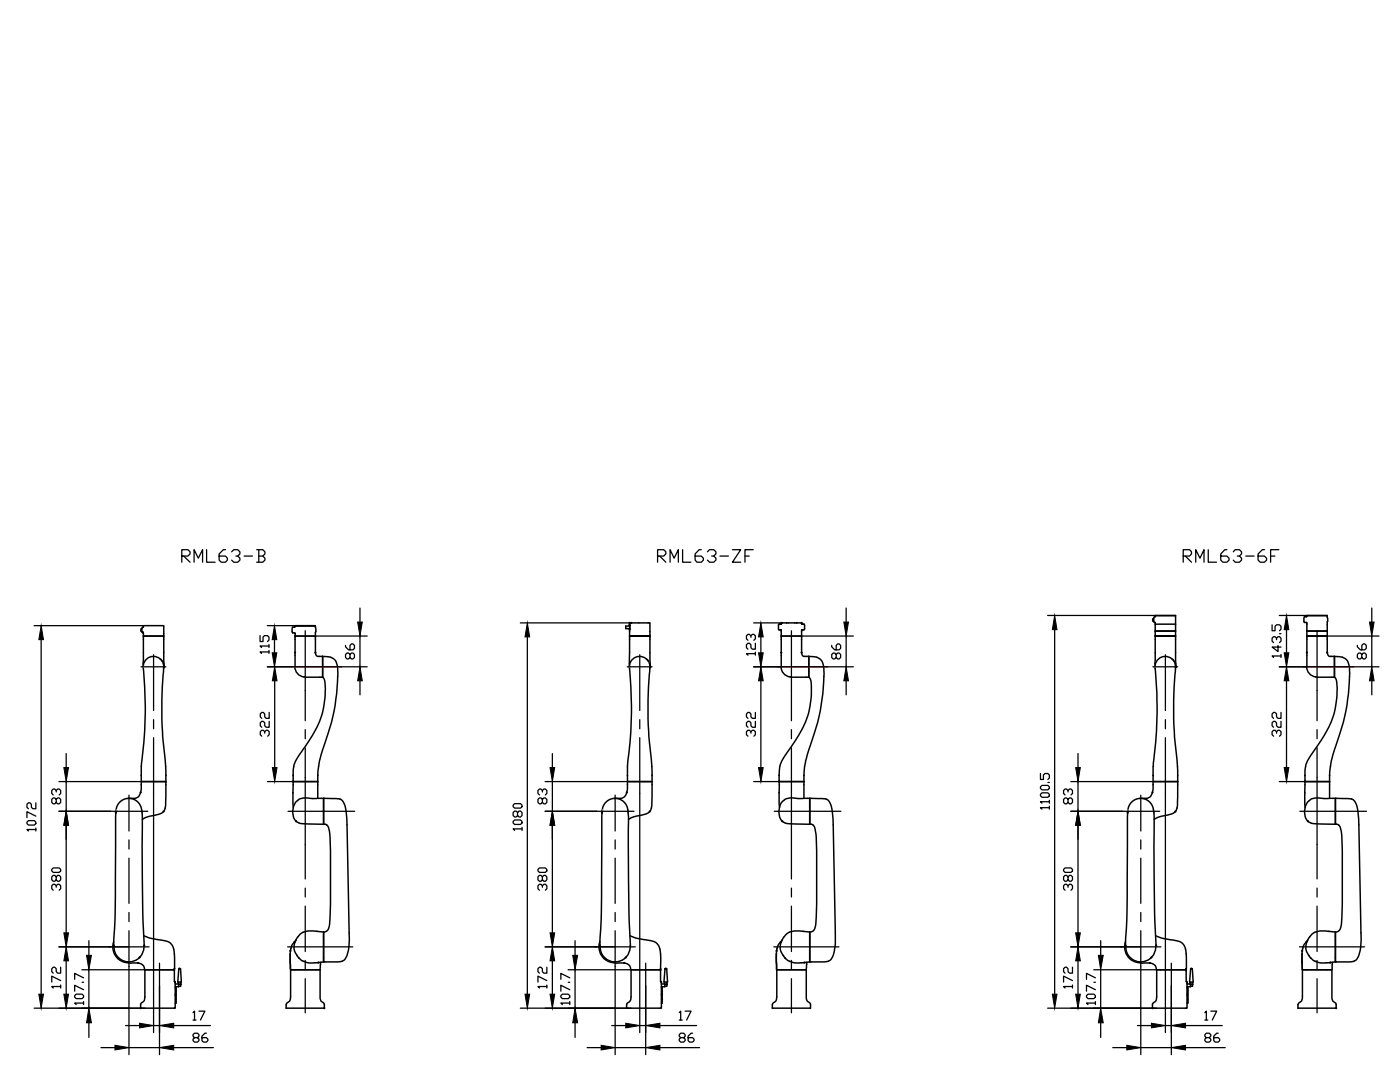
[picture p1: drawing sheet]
<svg xmlns="http://www.w3.org/2000/svg" width="279mm" height="216mm" viewBox="0 0 279 216" stroke-linecap="round" stroke-linejoin="round" font-family="sans-serif">
<defs><g id="words">
<g font-size="5.7">
<text x="35.3" y="113.2">RML63-B</text>
<text x="130.2" y="113.2">RML63-ZF</text>
<text x="235.3" y="113.2">RML63-6F</text>
</g>
</g></defs>
<g fill="none" stroke="#000" stroke-width=".3">
<path d="M28.3 125.4l-.2 .2v.3l.2 .1M28.5 126.3l-.2-.2v-.8l.3-.2 .1-.3h3.9l.1 2.1M28.5 126.3l.1 6.7M28.5 126.2h.1M28.6 133.4a82.9 82.9 0 0 1-.4 19.6v1.8M32 131.5a1.78 1.78 0 0 1 .7 1.3M32.4 132a2.05 2.05 0 0 0-2.5-.9 2.05 2.05 0 0 0-1.3 2.3M32.6 132.4l.1 .6M32.6 126.9h-4h4.1v6.2M32.7 133.1l-.1 .3M32.7 133.4a85.6 85.6 0 0 0 .4 19.6v1.8M58.4 126.3l.5 .1v6.7"/>
<path d="M58.4 125.1h.4M58.4 125.1l-.1 .3 .1 .9M58.8 125.1h-.1M58.8 133a2.05 2.05 0 0 0 2.1 2.1h3.5M58.9 124.9l-.1 .2M58.9 124.9h4M58.9 126.9h4M62.9 124.9v5.3a.65 .65 0 0 0 .7 .8h.8M64.4 135.1l.2 .2a11.9 11.9 0 0 1-.1 6.4 19.4 19.4 0 0 1-3.5 7.1l-1.4 1.9a5.5 5.5 0 0 0-1.1 4v1.3h4.9h-4.9v5.1M64.4 131a2.64 2.64 0 0 1 2.7 1 7.8 7.8 0 0 1 .3 4.1 40.9 40.9 0 0 1-3 13.5 18.1 18.1 0 0 0-1 5.2M64.4 131v4.1M125.6 124.8v-.5h4.1l.1 8.8"/>
<path d="M125.6 124.8l.1 .1M125.6 125.6v7.4M125.6 124.8v.8M125.7 125.1v.3M125.7 124.9h-.8v.5l.7 .1M129 131.5a1.78 1.78 0 0 1 .7 1.3M129.4 132a2.1 2.1 0 0 0-2.7-.8 2.1 2.1 0 0 0-1 2.7 86.4 86.4 0 0 1-.5 19.1v1.8M129.6 132.4l.1 .6M129.7 126.9h-4.1h4.1M129.7 133.1v.3M129.7 133.4a85.6 85.6 0 0 0 .4 19.6v1.8M155.8 125.6l.1 .1"/>
<path d="M155.9 133a2.05 2.05 0 0 0 2 2.1M155.9 125.7l-.5-.1v-1l.5-.1 .1-.2h3.4a.41 .41 0 0 1 .7 .2l.4 .1 .1 .9-.2 .2h-.4v4.5a.65 .65 0 0 0 .6 .8h.8M155.9 126.9h4.1M155.9 125.7v7.4M157.9 135.1h3.5M161.4 135.1l.3 .4a17 17 0 0 1-3.6 13.3l-1.4 1.9a6.5 6.5 0 0 0-1.2 5v.3h4.9h-4.9l.1 5.1M161.4 131a2.64 2.64 0 0 1 2.7 1 7.8 7.8 0 0 1 .3 4.1 40.9 40.9 0 0 1-3 13.5 18.1 18.1 0 0 0-1 5.2M161.4 131v4.1M230.3 123.4l-.3 .2v.3l.3 .1M230.5 122.9v.2l-.2 .2v.7v.2h.2v8.8M230.5 122.9h4.1M230.5 124.5h4.1"/>
<path d="M230.5 125.9h4.1M230.6 125.9h.1M233.9 131.5a1.78 1.78 0 0 1 .7 1.3M234.3 132a2.1 2.1 0 0 0-2.7-.8 2.1 2.1 0 0 0-1 2.7 89.9 89.9 0 0 1-.4 19.1M234.5 132.4l.1 .6M234.6 125.9h.1M234.6 133.1v.3M234.6 133.4a85.6 85.6 0 0 0 .4 19.6v1.8M234.6 122.9v4h-4.1h4.1l.1 6.2M260.3 124.2h.4l.1 .2M260.4 123.1l-.2 .3 .2 .8M260.8 123l-.5 .1"/>
<path d="M260.8 133a2.05 2.05 0 0 0 2 2.1h3.5M260.8 122.9v.2M260.8 126.9h4.1M260.8 122.9h4.1M260.8 125.9h4.1M260.8 124.3v8.8M260.9 125.9h.1M264.8 125.9h.1M264.9 123.1v7.1a.73 .73 0 0 0 .6 .8h.8M264.9 122.9v.3M266.3 135.1l.2 .2a11.9 11.9 0 0 1-.1 6.4 19.4 19.4 0 0 1-3.4 7.1l-1.4 1.9a5.5 5.5 0 0 0-1.2 4v1.3h4.9h-4.9l.1 5.1M266.3 131a2.64 2.64 0 0 1 2.7 1 7.8 7.8 0 0 1 .3 4.1 40.9 40.9 0 0 1-3 13.5 18.1 18.1 0 0 0-1 5.2"/>
<path d="M266.3 131v4.1M28.2 156v.6M28.2 156.5a3 3 0 0 1-.6 2.5l-.6 .3h-1.5M28.2 156h4.9zM28.2 154.7v1.3M33.1 154.7l-.1 6.5M63.4 154.7v4.6M64.6 159.3v5.2l-3.9-.1a2.18 2.18 0 0 1-2.2-2.8 2.57 2.57 0 0 1 3.4-2.3h5.2a1.58 1.58 0 0 1 1.8 1.6l.4 3.7 .4 21.5a8.3 8.3 0 0 1-.9 5.3l-.5 .4-.4 .1h-3.3v-5.9a1.36 1.36 0 0 0 1.2-1.6 172.3 172.3 0 0 0 .1-15.9v-1.4a3.2 3.2 0 0 0-.7-2.6h-.6v-5.2M125.2 156v.6M125.2 156.5a2.76 2.76 0 0 1-.7 2.5l-.5 .3h-1.4M125.2 156h4.9zM125.2 154.7v1.3"/>
<path d="M130.1 154.7l-.1 6.5M160.4 154.7v4.6M161.6 159.3v5.2l-3.9-.1a2.18 2.18 0 0 1-2.2-2.8 2.57 2.57 0 0 1 3.5-2.3h5.1a1.58 1.58 0 0 1 1.8 1.6l.4 3.7 .4 21.5a10 10 0 0 1-.7 5 1.63 1.63 0 0 1-1.5 .8h-2.9v-5.9a1.36 1.36 0 0 0 1.2-1.6 172.3 172.3 0 0 0 .1-15.9l-.2-2.7a1.12 1.12 0 0 0-1.1-1.3v-5.2M230.1 153v1.8M230.1 156v.6M230.1 156.5a3 3 0 0 1-.6 2.5l-.6 .3h-1.4M230.1 156h4.9zM230.1 154.7v1.3M235 154.7l-.1 6.5M265.3 154.7v4.6M266.5 159.3v5.2l-3.9-.1a2.18 2.18 0 0 1-2.2-2.8 2.57 2.57 0 0 1 3.5-2.3h5.1a1.58 1.58 0 0 1 1.8 1.6l.4 3.7 .4 21.5a8.3 8.3 0 0 1-.8 5.3l-.6 .4-.4 .1h-3.3v-5.9a1.36 1.36 0 0 0 1.2-1.6 172.3 172.3 0 0 0 .1-15.9v-1.4a3.2 3.2 0 0 0-.7-2.6h-.6v-5.2M23.2 161.7h.1"/>
<path d="M28.3 161.6a2.56 2.56 0 0 0-2.6-2.3 2.56 2.56 0 0 0-2.5 2.4M28.3 161.6l.1 2.2a404.1 404.1 0 0 0 .3 24 3.6 3.6 0 0 1-1.6 3.8 3.1 3.1 0 0 1-4.4-3v-1.6a361.7 361.7 0 0 0 .4-24l.1-1.2M33 161.2a1.73 1.73 0 0 1-1.6 1.4l-1.9 .4-1.1 .5M120.2 161.7h.1M125.3 161.6a2.56 2.56 0 0 0-2.6-2.3 2.56 2.56 0 0 0-2.5 2.4M125.3 161.6l.1 2.2a404.1 404.1 0 0 0 .4 24 3.6 3.6 0 0 1-1.6 3.8 3.1 3.1 0 0 1-4.5-3l.1-1.6a361.7 361.7 0 0 0 .3-24l.1-1.2M130 161.2a1.73 1.73 0 0 1-1.6 1.4l-1.9 .4-1.1 .5M225.1 161.7h.1M230.2 161.6a2.56 2.56 0 0 0-2.6-2.3 2.56 2.56 0 0 0-2.5 2.4M230.2 161.6l.1 2.2a404.1 404.1 0 0 0 .4 24 3.6 3.6 0 0 1-1.6 3.8 3.1 3.1 0 0 1-4.5-3l.1-1.6a361.7 361.7 0 0 0 .3-24l.1-1.2M234.9 161.2a1.73 1.73 0 0 1-1.6 1.4l-1.9 .4-1.1 .5M22.7 187.9a3.3 3.3 0 0 0 3.8 4.3h.6a1.45 1.45 0 0 1 1.8 1.3"/>
<path d="M28.7 186.7a12.7 12.7 0 0 0 4.2 1 2.3 2.3 0 0 1 1.9 2.6v3M28.9 193.5v5.4a1.3 1.3 0 0 1-.8 1.4v.9h6.9v-5.2M28.9 193.5h5.9v2.3l.2 .2M28.9 193.5h5.9M34.8 193.3v.2zM35 198.6h.1v.8M35 197.1h.1v.6M35 196h.1M35 196.3h.6M35.1 198.6v1.6M35.1 197.1v1.3M35.1 199.4v.8"/>
<path d="M35.1 197.7v.7h-.1M35.6 196.3v.6h-.6M35.6 196v.3M35.6 196.4h.5v.4h-.5M35.7 193.3l-.2 2.7h.7l-.2-2.7M35.7 193.3h.3M35.8 193.3h-.1M35.9 193.3h.1M36.1 196v.4M57.9 190.3l.1 3.2M57.9 190.3l.1 3.2h5.9l.1-1.5M58 193.5h5.9v5.4a1.21 1.21 0 0 0 .8 1.3v1h-7.6v-.7l.2-.3a1.09 1.09 0 0 0 .7-1.3z"/>
<path d="M63.2 185.8a3.5 3.5 0 0 0-4 1.5l-.5 .7a2.95 2.95 0 0 0-.8 2.3M63.2 185.8h.1M63.3 185.8l1.3 .2v5.9l-1.7 .2a3.5 3.5 0 0 1-3.3-1l-.2-.3a2.62 2.62 0 0 1-.3-3.2M119.7 187.9a3.3 3.3 0 0 0 3.8 4.3h.6a1.45 1.45 0 0 1 1.8 1.3M125.7 186.7a12.7 12.7 0 0 0 4.2 1 2.3 2.3 0 0 1 1.9 2.6v3M125.8 188.6h.1M125.9 193.5v5.4a1.42 1.42 0 0 1-.8 1.4v.9h6.9v-5.2M125.9 193.5h5.9v2.3l.2 .2M125.9 193.5h5.9M131.8 193.3v.2zM132 198.6h.1v1.6M132 197.1h.1"/>
<path d="M132 196h.1M132 198.4h.1M132 196.3h.6M132.1 198.6v1.6M132.1 197.1v1.3M132.6 196.3l.1 .6h-.7M132.6 196v.3M132.7 196.4h.4v.4h-.4M132.7 193.3l-.2 2.7h.7l-.1-2.7M132.7 193.3h.4M132.8 193.3h.3M133 193.3h-.3"/>
<path d="M133.1 196v.4M154.9 190.3l.1 3.2M154.9 190.3l.1 3.2h5.9l.1-1.5M155 193.5h5.9v5.4a1.21 1.21 0 0 0 .8 1.3l.1 1h-7.7v-.7l.2-.3a1.09 1.09 0 0 0 .7-1.3zM156 187.6l-.3 .4a2.95 2.95 0 0 0-.8 2.3M156.9 186.4a4.2 4.2 0 0 1 3.4-.6l1.3 .2v5.9l-1.7 .2a3.5 3.5 0 0 1-3.3-1 3.2 3.2 0 0 1 .3-4.7zM224.6 187.9a3.3 3.3 0 0 0 3.8 4.3h.6a1.45 1.45 0 0 1 1.8 1.3M230.6 186.7a12.7 12.7 0 0 0 4.2 1 2.3 2.3 0 0 1 1.9 2.6l.1 3M230.8 193.5v5.4a1.3 1.3 0 0 1-.8 1.4v.9h6.9v-5.2M230.8 193.5h5.9v2.3l.2 .2M230.8 193.5h5.9M236.7 193.3v.2z"/>
<path d="M236.9 198.6h.2l-.1 .8M236.9 197.1h.2l-.1 .6M236.9 196h.1M236.9 196.3h.6M237 198.6v1.6M237 197.1v1.3M237.1 199.4l-.1 .8M237.1 197.7v.7h-.2M237.5 196.3l.1 .6h-.7M237.5 196v.3M237.6 196.4h.4v.4h-.4M237.6 193.3l-.2 2.7h.7l-.1-2.7"/>
<path d="M237.6 193.3h.4M237.7 193.3h.3M237.7 193.3h-.1M237.8 193.3h.1M238 196v.4M259.8 190.3l.1 3.2M259.8 190.3l.1 3.2h5.9l.1-1.5M259.9 193.5h5.9v5.4a1.21 1.21 0 0 0 .8 1.3l.1 1h-7.7v-.7l.2-.3a1.09 1.09 0 0 0 .7-1.3zM260.8 187.8l-.2 .2a2.95 2.95 0 0 0-.8 2.3M261 187.6l-.1 .2M261.8 186.4a4.2 4.2 0 0 1 3.4-.6l1.3 .2v5.9l-1.6 .2a3.6 3.6 0 0 1-3.4-1 3.2 3.2 0 0 1 .3-4.7zM35 200.2h.1"/>
<path d="M132 200.2h.1M236.9 200.2h.1"/>
</g>
<g fill="#000" stroke="#000" stroke-width=".2">
<circle cx="32.7" cy="133.1" r=".12"/>
<circle cx="32.7" cy="133" r=".12"/>
<circle cx="58.9" cy="130.2" r=".12"/>
<circle cx="62.9" cy="130.2" r=".12"/>
<circle cx="125.6" cy="124.8" r=".12"/>
<circle cx="125.6" cy="124.3" r=".12"/>
<circle cx="125.6" cy="125.6" r=".12"/>
<circle cx="125.6" cy="124.7" r=".12"/>
<circle cx="126" cy="124.3" r=".12"/>
<circle cx="129.7" cy="133" r=".12"/>
<circle cx="129.7" cy="133.1" r=".12"/>
<circle cx="155.9" cy="130.2" r=".12"/>
<circle cx="156" cy="124.3" r=".12"/>
<circle cx="160" cy="130.2" r=".12"/>
<circle cx="160" cy="124.3" r=".12"/>
<circle cx="234.7" cy="133" r=".12"/>
<circle cx="234.7" cy="133.1" r=".12"/>
<circle cx="260.8" cy="130.2" r=".12"/>
<circle cx="264.9" cy="130.2" r=".12"/>
<circle cx="28.1" cy="158.1" r=".12"/>
<circle cx="125.1" cy="158.1" r=".12"/>
<circle cx="230" cy="158.1" r=".12"/>
<circle cx="23.1" cy="162.2" r=".12"/>
<circle cx="32.6" cy="161.9" r=".12"/>
<circle cx="59.1" cy="163.9" r=".12"/>
<circle cx="120.1" cy="162.2" r=".12"/>
<circle cx="129.7" cy="161.9" r=".12"/>
<circle cx="156.1" cy="163.9" r=".12"/>
<circle cx="225" cy="162.2" r=".12"/>
<circle cx="234.6" cy="161.9" r=".12"/>
<circle cx="261" cy="163.9" r=".12"/>
<circle cx="22.7" cy="188.6" r=".12"/>
<circle cx="27.6" cy="192.1" r=".12"/>
<circle cx="27.9" cy="191" r=".12"/>
<circle cx="28.8" cy="188.6" r=".12"/>
<circle cx="36.1" cy="196.4" r=".12"/>
<circle cx="58" cy="189.7" r=".12"/>
<circle cx="58.8" cy="188" r=".12"/>
<circle cx="63.5" cy="192.1" r=".12"/>
<circle cx="119.7" cy="188.6" r=".12"/>
<circle cx="124.6" cy="192.1" r=".12"/>
<circle cx="124.9" cy="191" r=".12"/>
<circle cx="132.1" cy="197.7" r=".12"/>
<circle cx="132.1" cy="198.4" r=".12"/>
<circle cx="132.1" cy="199.4" r=".12"/>
<circle cx="133.1" cy="196.4" r=".12"/>
<circle cx="155" cy="189.7" r=".12"/>
<circle cx="155.8" cy="188" r=".12"/>
<circle cx="160.5" cy="192.1" r=".12"/>
<circle cx="224.6" cy="188.6" r=".12"/>
<circle cx="229.5" cy="192.1" r=".12"/>
<circle cx="229.8" cy="191" r=".12"/>
<circle cx="230.7" cy="188.6" r=".12"/>
<circle cx="238" cy="196.4" r=".12"/>
<circle cx="259.9" cy="189.7" r=".12"/>
<circle cx="260.7" cy="188" r=".12"/>
<circle cx="265.5" cy="192.1" r=".12"/>
<circle cx="28.1" cy="201.2" r=".12"/>
<circle cx="64.7" cy="201.2" r=".12"/>
<circle cx="230" cy="201.2" r=".12"/>
<circle cx="266.7" cy="201.2" r=".12"/>
</g>
<g fill="#808080" stroke="#808080" stroke-width=".2">
<circle cx="28.6" cy="133.1" r=".12"/>
<circle cx="23.2" cy="161.7" r=".12"/>
<circle cx="230.5" cy="133.1" r=".12"/>
<circle cx="225.1" cy="161.7" r=".12"/>
<circle cx="125.6" cy="133.1" r=".12"/>
<circle cx="120.2" cy="161.7" r=".12"/>
</g>
<g fill="none" stroke="#000" stroke-width=".25">
<path d="M6.8 124.8h21.9M8.2 127.6v70.8M51.9 126.8v1.2h.6v-.9l.3-.3h.6l.3 .3v.6l-.3 .3M53.3 124.8h5.7M53.3 133.1h20M53.7 130.1h-1.8l.3 .3M53.7 128.9h-1.8l.3 .3M53.7 128.6v.6M53.7 129.8v.6M54.8 127.6v2.7M54.8 135.8v17.4M58.9 126.9h14.4"/>
<path d="M69 128.8v.3l.6 .6h.8l.3-.3v-.6l-.3-.3h-.3l-.2 .3v.9M69.9 130.6l.2-.3h.3l.3 .3v.6l-.3 .3h-.3l-.2-.3v-.6l-.3-.3h-.3l-.3 .3v.6l.3 .3h.3l.3-.3M71.8 121.3v2.8M71.8 126.9v6.2M71.8 135.8v2.8M103.8 124.3h21.8M105.2 127.1v71.3M149.9 127.2v-.3l-.3-.3h-.3l-.3 .3v.6l.3 .3M149.9 126.9l.3-.3h.3l.2 .3v.6l-.2 .3M150.4 133.1h19.9M150.4 124.3h5.6M150.7 130.4h-1.7l.3 .3"/>
<path d="M150.7 128.4v1.1h-.5l-.3-.3v-.5l-.3-.3h-.3l-.3 .3v.5l.3 .3M150.7 130.1v.6M151.8 127.1v3.2M151.8 135.8v17.4M155.9 126.9h14.4M166 128.8v.3l.6 .6h.9l.3-.3v-.6l-.3-.3h-.3l-.3 .3v.9M166.9 130.6l.3-.3h.3l.3 .3v.6l-.3 .3h-.3l-.3-.3v-.6l-.3-.3h-.3l-.3 .3v.6l.3 .3h.3l.3-.3M168.9 121.3v2.8M168.9 126.9v6.2M168.9 135.8v2.8M209.1 122.8h21.5M210.5 125.6v72.8"/>
<path d="M253.9 124.7v1.2h.6v-.9l.3-.3h.6l.3 .3v.6l-.3 .3M254.8 127.6v-.3l-.3-.3h-.3l-.3 .3v.6l.3 .3M254.8 127.3l.3-.3h.3l.3 .3v.6l-.3 .3M255.1 128.8v1.2l-1.2-.9h1.8M255.3 133.1h19.9M255.3 122.8h5.6M255.4 126.4h.3M255.7 130.9h-1.8l.3 .3M255.7 130.6v.6M256.8 125.6v4.7M256.8 135.8v17.4M260.8 126.9h14.4"/>
<path d="M270.9 128.8v.3l.6 .6h.9l.3-.3v-.6l-.3-.3h-.3l-.3 .3v.9M271.8 130.6l.3-.3h.3l.3 .3v.6l-.3 .3h-.3l-.3-.3v-.6l-.3-.3h-.3l-.3 .3v.6l.3 .3h.3l.3-.3M273.8 121.3v2.8M273.8 126.9v6.2M273.8 135.8v2.8M11.2 159.5l.3-.3h.3l.3 .3v.6l-.3 .3h-.3l-.3-.3v-.6l-.3-.3h-.3l-.3 .3v.6l.3 .3h.3l.3-.3M11.2 158v-.3l-.3-.3h-.3l-.3 .3v.6l.3 .3M11.2 157.7l.3-.3h.3l.3 .3v.6l-.3 .3M11.8 156h16.4M13.2 150.4v2.8M13.2 156v5.9M30.6 158.3v47.7"/>
<path d="M52.8 146.3v-.3l-.3-.3h-.3l-.3 .3v.6l.3 .3M52.8 146l.3-.3h.3l.3 .3v.6l-.3 .3M53.4 156h5.1M53.7 143.9v1.2h-.6l-.3-.3v-.6l-.3-.3h-.3l-.3 .3v.6l.3 .3M53.7 142.2v1.1h-.6l-.3-.3v-.5l-.3-.3h-.3l-.3 .3v.5l.3 .3M108.2 159.5l.3-.3h.3l.3 .3v.6l-.3 .3h-.3l-.3-.3v-.6l-.2-.3h-.3l-.3 .3v.6l.3 .3h.3l.2-.3M108.2 158v-.3l-.2-.3h-.3l-.3 .3v.6l.3 .3M108.2 157.7l.3-.3h.3l.3 .3v.6l-.3 .3M108.8 156h16.4M110.2 150.4v2.8M110.2 156v5.9M127.7 158.3v47.7"/>
<path d="M149.9 146.3v-.3l-.3-.3h-.3l-.3 .3v.6l.3 .3M149.9 146l.3-.3h.3l.2 .3v.6l-.2 .3M150.4 156h5.1M150.7 143.9v1.2h-.5l-.3-.3v-.6l-.3-.3h-.3l-.3 .3v.6l.3 .3M150.7 142.2v1.1h-.5l-.3-.3v-.5l-.3-.3h-.3l-.3 .3v.5l.3 .3M207.6 158.5l.3-.3h1.2l.3 .3v.3l-.3 .3h-1.2l-.3-.3zM207.6 157l.3-.3h1.2l.3 .3v.3l-.3 .3h-1.2l-.3-.3zM207.6 154.3v1.2h.6v-.9l.3-.3h.6l.3 .3v.6l-.3 .3M209.1 156.1h.3M209.4 160h-1.8l.3 .3M209.4 159.7v.6M213.1 159.5l.3-.3h.3l.3 .3v.6l-.3 .3h-.3l-.3-.3v-.6l-.2-.3h-.3l-.3 .3v.6l.3 .3h.3l.2-.3"/>
<path d="M213.1 158v-.3l-.2-.3h-.3l-.3 .3v.6l.3 .3M213.1 157.7l.3-.3h.3l.3 .3v.6l-.3 .3M213.7 156h16.4M215.1 150.4v2.8M215.1 156v5.9M232.6 158.3v47.7M254.8 146.3v-.3l-.3-.3h-.3l-.3 .3v.6l.3 .3M254.8 146l.3-.3h.3l.3 .3v.6l-.3 .3M255.3 156h5.1M255.7 143.9v1.2h-.6l-.3-.3v-.6l-.3-.3h-.3l-.3 .3v.6l.3 .3M255.7 142.2v1.1h-.6l-.3-.3v-.5l-.3-.3h-.3l-.3 .3v.5l.3 .3M5.4 164l.3-.3h1.2l.3 .3v.3l-.3 .3h-1.2l-.3-.3z"/>
<path d="M7.2 165.5h-1.8l.3 .3M7.2 162.9l-1.8-.9v1.2M7.2 160.2v1.2h-.6l-.3-.3v-.6l-.3-.3h-.3l-.3 .3v.6l.3 .3M7.2 165.2v.6M10.3 173.5l.3-.3h1.2l.3 .3v.3l-.3 .3h-1.2l-.3-.3zM11.2 177v-.3l-.3-.3h-.3l-.3 .3v.6l.3 .3M11.2 176.7l.3-.3h.3l.3 .3v.6l-.3 .3M11.2 175l.3-.3h.3l.3 .3v.6l-.3 .3h-.3l-.3-.3v-.6l-.3-.3h-.3l-.3 .3v.6l.3 .3h.3l.3-.3M11.8 161.9h10.2M13.2 164.7v21.4M102.4 163.9l.3-.3h1.2l.3 .3v.3l-.3 .3h-1.2l-.3-.3zM102.4 160.7l.3-.3h1.2l.3 .3v.3l-.3 .2h-1.2l-.3-.2z"/>
<path d="M103.3 162.1l.3-.3h.3l.3 .3v.6l-.3 .3h-.3l-.3-.3v-.6l-.3-.3h-.3l-.3 .3v.6l.3 .3h.3l.3-.3M104.2 165.4h-1.8l.3 .3M104.2 165.1v.6M107.7 173.2h1.1l.3 .3v.3l-.3 .3h-1.1l-.3-.3v-.3zM108.2 177v-.3l-.2-.3h-.3l-.3 .3v.6l.3 .3M108.2 176.7l.3-.3h.3l.3 .3v.6l-.3 .3M108.2 175l.3-.3h.3l.3 .3v.6l-.3 .3h-.3l-.3-.3v-.6l-.2-.3h-.3l-.3 .3v.6l.3 .3h.3l.2-.3M108.8 161.9h10.2M110.2 164.7v21.4M209.4 161.2h-1.8l.3 .3M209.4 160.9v.6M212.3 173.5l.3-.3h1.1l.3 .3v.3l-.3 .3h-1.1l-.3-.3z"/>
<path d="M213.1 177v-.3l-.2-.3h-.3l-.3 .3v.6l.3 .3M213.1 176.7l.3-.3h.3l.3 .3v.6l-.3 .3M213.1 175l.3-.3h.3l.3 .3v.6l-.3 .3h-.3l-.3-.3v-.6l-.2-.3h-.3l-.3 .3v.6l.3 .3h.3l.2-.3M213.7 161.9h10.2M215.1 164.7v21.4M11.8 188.9h13.9M12.1 196.9h-1.8l.3 .2M12.1 195.7l-1.8-.9v1.2M12.1 193v1.2h-.6l-.3-.3v-.6l-.3-.3h-.3l-.3 .3v.6l.3 .3M12.1 196.6v.5M13.2 191.7v6.7M14.9 198.7l.3-.3h1.2l.3 .3v.3l-.3 .3h-1.2l-.3-.3z"/>
<path d="M16.3 193.5h12.6M16.4 196h.3M16.7 197.5l-1.8-.9v1.2M16.7 195.1l-1.8-.9v1.2M16.7 199.9v.5M17.7 187.7v2.9M17.7 193.5v7.7M25.7 192.8v17.6M31.8 196.8v13.6M108.8 188.9h14M109.1 196.9h-1.7l.3 .2M109.1 195.7l-1.7-.9v1.2"/>
<path d="M109.1 193v1.2h-.6l-.3-.3v-.6l-.2-.3h-.3l-.3 .3v.6l.3 .3M109.1 196.6v.5M110.2 191.7v6.7M111.9 198.7l.3-.3h1.2l.3 .3v.3l-.3 .3h-1.2l-.3-.3zM113.4 193.5h12.5M113.4 196h.3M113.7 197.5l-1.8-.9v1.2M113.7 195.1l-1.8-.9v1.2M113.7 199.9v.5M114.8 187.7v2.9M114.8 193.5v7.7M122.8 192.8v17.6"/>
<path d="M128.9 196.8v13.6M213.7 188.9h14M214 196.9h-1.7l.3 .2M214 195.7l-1.7-.9v1.2M214 193v1.2h-.6l-.3-.3v-.6l-.2-.3h-.3l-.3 .3v.6l.3 .3M214 196.6v.5M215.1 191.7v6.7M216.8 198.7l.3-.3h1.2l.3 .3v.3l-.3 .3h-1.2l-.3-.3zM218.3 193.5h12.5M218.3 196h.3M218.6 197.5l-1.8-.9v1.2M218.6 195.1l-1.8-.9v1.2"/>
<path d="M218.6 199.9v.5M219.7 187.7v2.9M219.7 193.5v7.7M227.7 192.8v17.6M233.8 196.8v13.6M6.8 201.2h22.1M16.7 200.2h-1.8l.3 .2M17.7 204.1v2.9M20.2 209h2.7M25.1 204.6h2.8M25.7 209h6.1M30.6 204.6h1.2"/>
<path d="M34.7 209h7.9M34.7 204.6h7.3M38.5 202.1l.3-.3v1.7M38.5 203.5h.6M38.8 207.1l-.3-.3v-.3l.3-.3h.6l.3 .3v.3l-.3 .3h-.6l-.3 .2v.3l.3 .3h.6l.3-.3v-.3l-.3-.2M39.7 201.8h1.2l-.9 1.7M41.2 206.2h-.3l-.6 .6v.8l.3 .3h.6l.3-.3v-.3l-.3-.2h-.9M103.8 201.2h22.1M113.7 200.2h-1.8l.3 .2M114.8 204.1v2.9M117.2 209h2.8M122.1 204.6h2.8"/>
<path d="M122.8 209h6.1M127.7 204.6h1.2M131.7 209h7.9M131.7 204.6h7.3M135.6 202.1l.2-.3v1.7M135.6 203.5h.5M135.8 207.1l-.2-.3v-.3l.2-.3h.6l.3 .3v.3l-.3 .3h-.6l-.2 .2v.3l.2 .3h.6l.3-.3v-.3l-.3-.2M136.7 201.8h1.2l-.9 1.7M138.2 206.2h-.3l-.6 .6v.8l.3 .3h.6l.3-.3v-.3l-.3-.2h-.9M209.1 201.2h21.7M218.6 200.2h-1.8l.3 .2M219.7 204.1v2.9"/>
<path d="M222.1 209h2.8M227 204.6h2.8M227.7 209h6.1M232.6 204.6h1.2M236.6 209h7.9M236.6 204.6h7.3M240.5 202.1l.2-.3v1.7M240.5 203.5h.5M240.7 207.1l-.2-.3v-.3l.2-.3h.6l.3 .3v.3l-.3 .3h-.6l-.2 .2v.3l.2 .3h.6l.3-.3v-.3l-.3-.2M241.6 201.8h1.2l-.9 1.7M243.1 206.2h-.3l-.6 .6v.8l.3 .3h.6l.3-.3v-.3l-.3-.2h-.9"/>
</g>
<g fill="#000" stroke="#000" stroke-width=".2">
<path d="M8.2 124.8l.5 2.8h-1zM54.3 130.3h.9l-.4 2.8zM54.8 124.8l.4 2.8h-.9zM54.8 133.1l.5 2.7h-.9zM71.4 124.1h.9l-.5 2.8zM71.8 133.1l.5 2.7h-.9zM105.2 124.3l.5 2.8h-.9zM151.8 133.1l.5 2.7h-.9zM151.8 124.3l.5 2.8h-.9zM151.4 130.3h.9l-.5 2.8zM168.4 124.1h.9l-.4 2.8zM168.9 133.1l.4 2.7h-.9z"/>
<path d="M210.5 122.8l.4 2.8h-.9zM256.8 133.1l.4 2.7h-.9zM256.8 122.8l.4 2.8h-.9zM256.3 130.3h.9l-.4 2.8zM273.3 124.1h.9l-.4 2.8zM273.8 133.1l.4 2.7h-.9zM12.7 153.2h1l-.5 2.8zM54.4 153.2h.9l-.5 2.8zM109.8 153.2h.9l-.5 2.8zM151.4 153.2h.9l-.5 2.8zM214.7 153.2h.9l-.5 2.8zM256.3 153.2h.9l-.4 2.8z"/>
<path d="M13.2 161.9l.5 2.8h-1zM110.2 161.9l.5 2.8h-.9zM215.1 161.9l.5 2.8h-.9zM7.7 198.4h1l-.5 2.8zM13.2 188.9l.5 2.8h-1zM12.7 198.4h1l-.5 2.8zM12.7 186.1h1l-.5 2.8zM17.3 190.6h.9l-.5 2.9zM104.8 198.4h.9l-.5 2.8zM110.2 188.9l.5 2.8h-.9zM109.8 198.4h.9l-.5 2.8zM109.8 186.1h.9l-.5 2.8z"/>
<path d="M114.3 190.6h1l-.5 2.9zM210 198.4h.9l-.4 2.8zM215.1 188.9l.5 2.8h-.9zM214.7 198.4h.9l-.5 2.8zM214.7 186.1h.9l-.5 2.8zM219.2 190.6h1l-.5 2.9zM17.7 201.2l.5 2.9h-.9zM22.9 208.6l2.8 .4-2.8 .5zM27.9 204.2l2.7 .4-2.7 .5zM31.8 209l2.9-.4v.9zM31.8 204.6l2.9-.4v.9zM114.8 201.2l.5 2.9h-1z"/>
<path d="M120 208.6l2.8 .4-2.8 .5zM124.9 204.2l2.8 .4-2.8 .5zM128.9 209l2.8-.4v.9zM128.9 204.6l2.8-.4v.9zM219.7 201.2l.5 2.9h-1zM224.9 208.6l2.8 .4-2.8 .5zM229.8 204.2l2.8 .4-2.8 .5zM233.8 209l2.8-.4v.9zM233.8 204.6l2.8-.4v.9z"/>
</g>
<g fill="none" stroke="#000" stroke-width=".25">
<path d="M28.2 133.1h4.9M30.6 130.6v11.2M60.9 125.9v17.9M125.2 133.1h4.9M127.7 130.6v11.2M157.9 125.9v17.9M230.1 133.1h4.9M232.6 130.6v11.2M262.8 125.9v17.9M25.7 158.7v7.1M30.6 143.6v1.8M30.6 147.2v11.1"/>
<path d="M60.9 145.6v1.8M60.9 149.2v26.2M122.8 158.7v7.1M127.7 143.6v1.8M127.7 147.2v11.1M157.9 145.6v1.8M157.9 149.2v26.2M227.7 158.7v7.1M232.6 143.6v1.8M232.6 147.2v11.1M262.8 145.6v1.8M262.8 149.2v26.2"/>
<path d="M22 161.9h7.5M25.7 167.6v1.8M25.7 171.2v9.1M57.5 161.9h13.3M60.9 177.2v1.8M119 161.9h7.5M122.8 167.6v1.8M122.8 171.2v9.1M154.5 161.9h13.3M157.9 177.2v1.8M223.9 161.9h7.5M227.7 167.6v1.8"/>
<path d="M227.7 171.2v9.1M259.4 161.9h13.3M262.8 177.2v1.8M21.7 188.9h8.1M25.7 182.1v1.8M25.7 185.7v7.1M31.8 192.2v4.6M57.4 188.9h13M60.9 180.8v9.1M60.9 191.6v1.9M60.9 195.3v6.8M118.7 188.9h8.1"/>
<path d="M122.8 182.1v1.8M122.8 185.7v7.1M128.9 192.2v4.6M154.4 188.9h13M157.9 180.8v9.1M157.9 191.6v1.9M157.9 195.3v6.8M223.6 188.9h8.1M227.7 182.1v1.8M227.7 185.7v7.1M233.8 192.2v4.6M259.3 188.9h13"/>
<path d="M262.8 180.8v9.1M262.8 191.6v1.9M262.8 195.3v6.8"/>
</g>
<path d="M58.3 133.1h9.9M155.3 133.1h9.9M260.2 133.1h9.9" fill="none" stroke="#f00" stroke-width=".25"/>
<use href="#words"/>
</svg>
